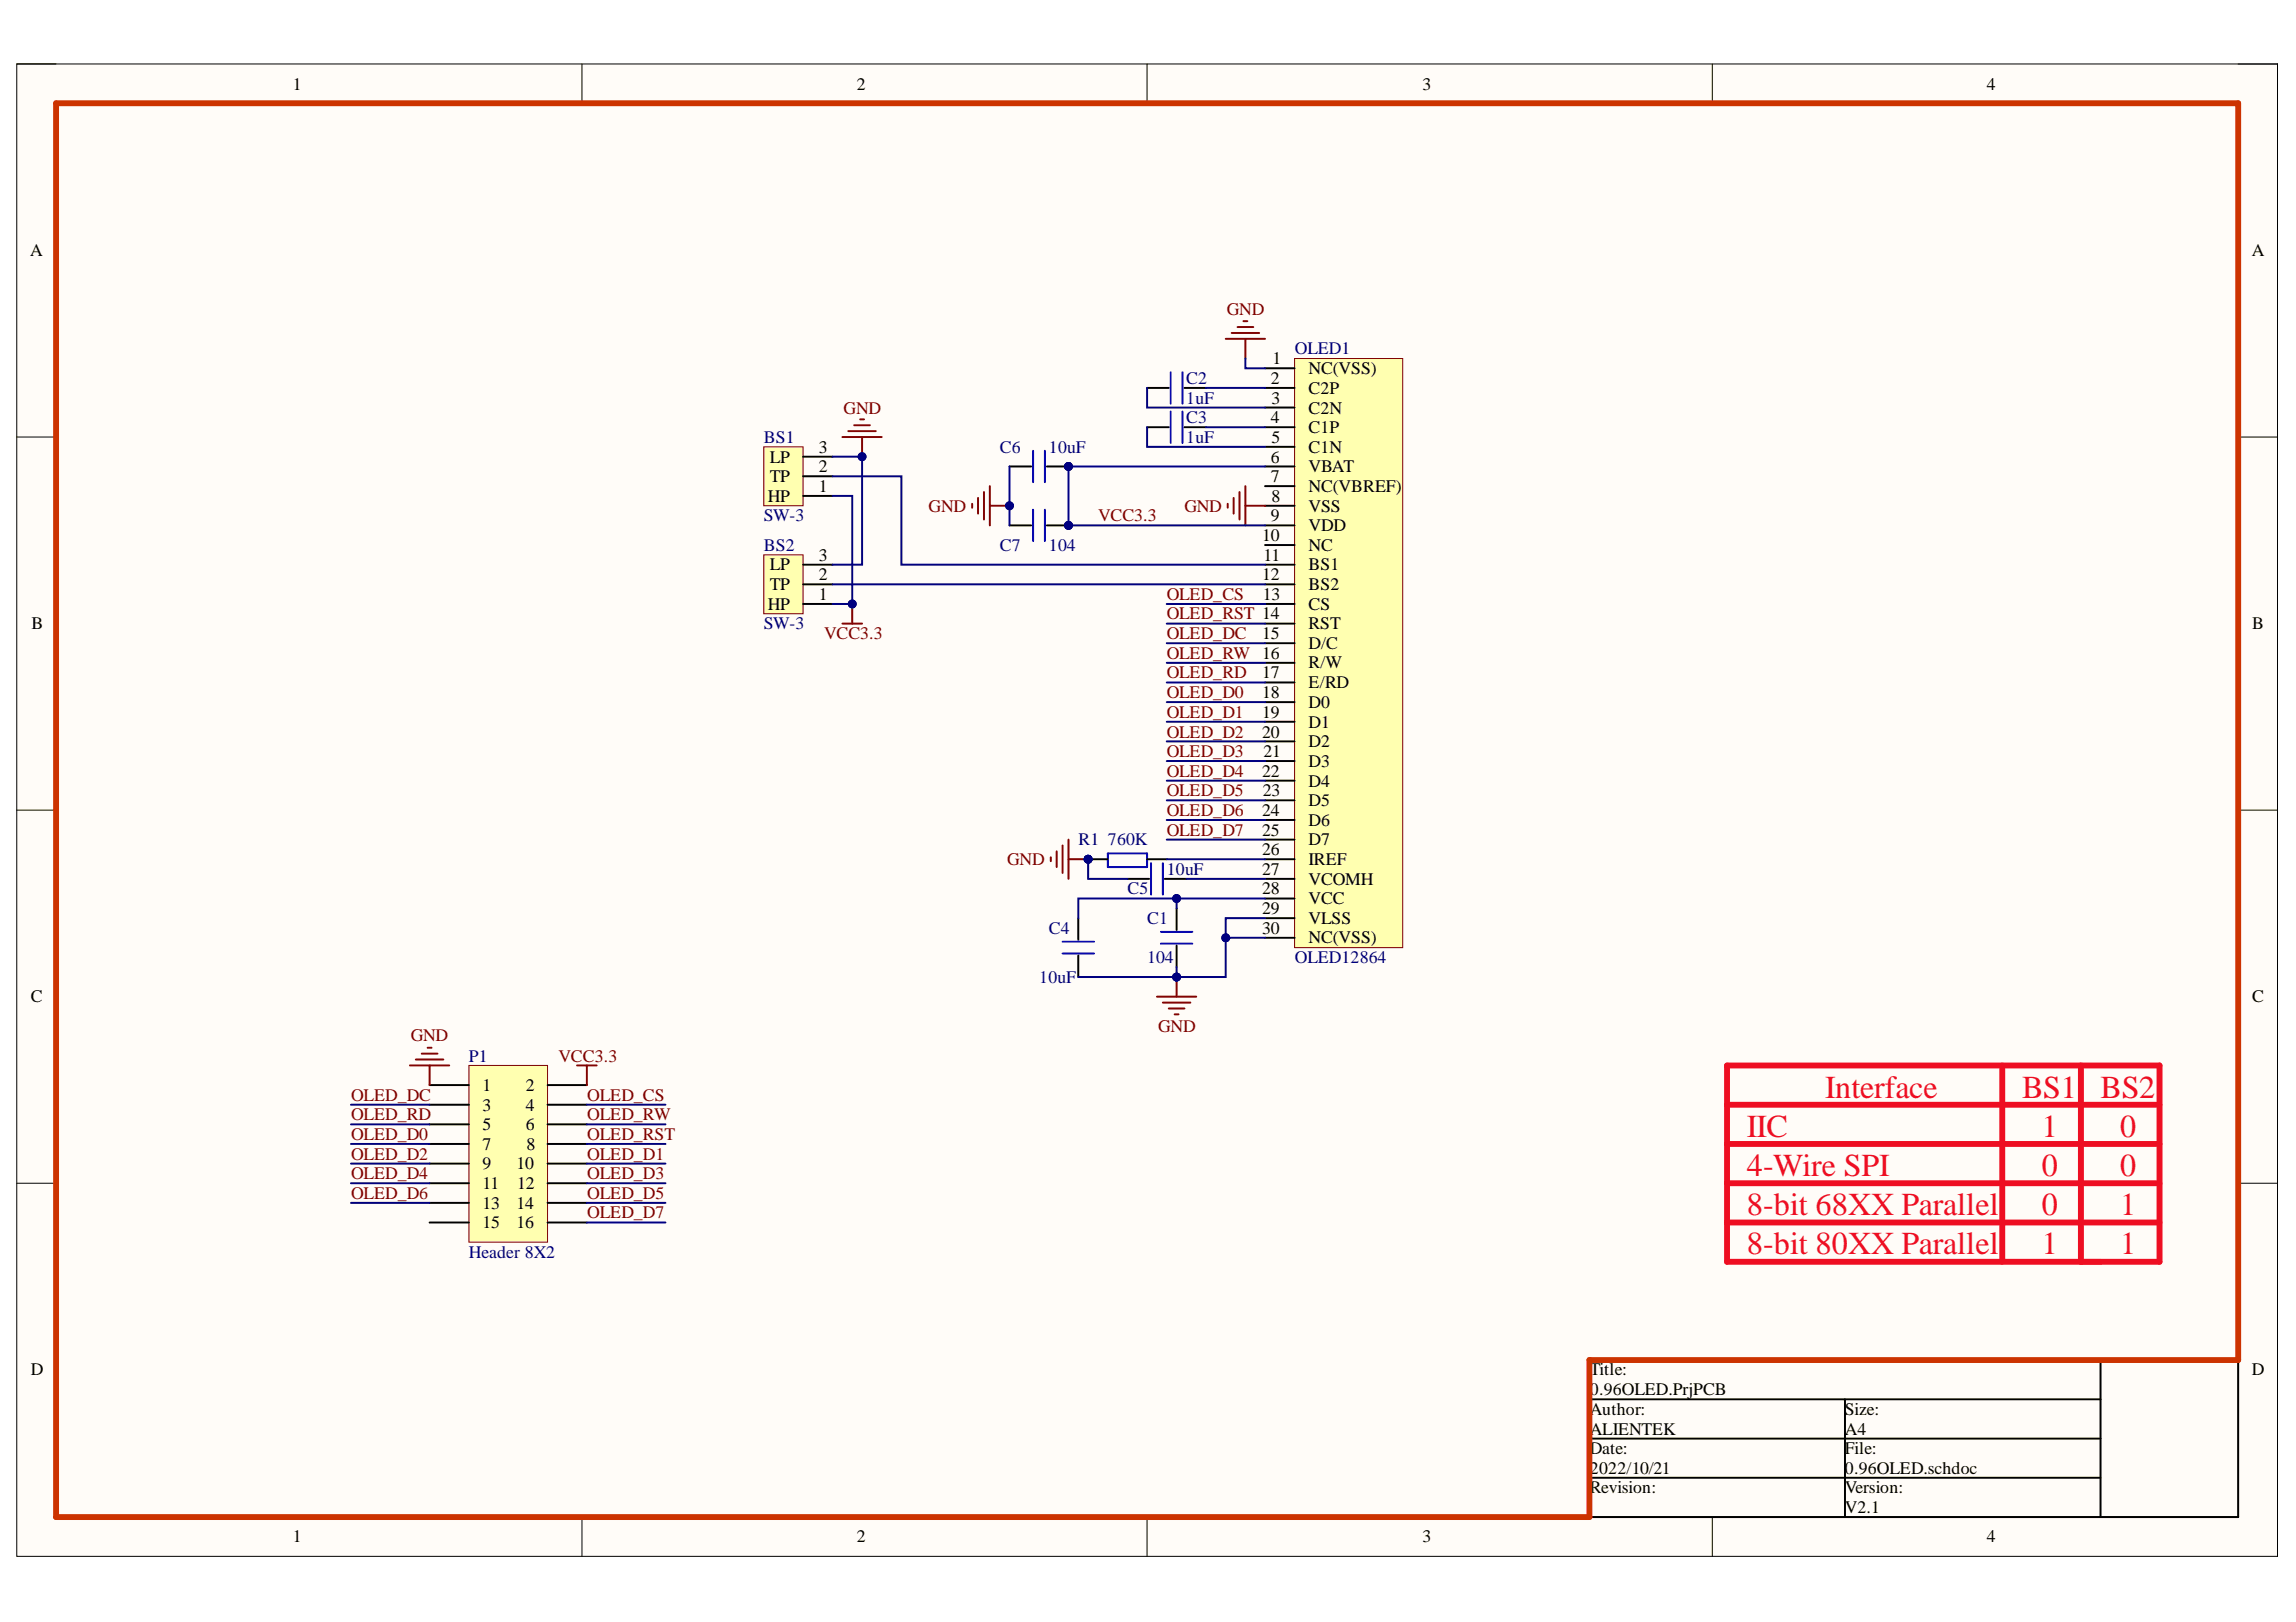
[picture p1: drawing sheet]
<svg xmlns="http://www.w3.org/2000/svg" width="297mm" height="210mm" viewBox="0 0 297 210" stroke-linecap="round" stroke-linejoin="round" font-family="sans-serif">
<defs><g id="words">
<g font-size="4.1" fill="#ee0e22">
<text x="236.1" y="142">Interface</text>
<text x="261.6" y="142">BS1</text>
<text x="271.8" y="142">BS2</text>
<text x="226" y="147.1">IIC</text>
<text x="264.1" y="147.1">1</text>
<text x="274.3" y="147.1">0</text>
<text x="226" y="152.2">4-Wire SPI</text>
<text x="264.1" y="152.2">0</text>
<text x="274.3" y="152.2">0</text>
<text x="226" y="157.3">8-bit 68XX Parallel</text>
<text x="264.1" y="157.3">0</text>
<text x="274.3" y="157.3">1</text>
<text x="226" y="162.3">8-bit 80XX Parallel</text>
<text x="264.1" y="162.3">1</text>
<text x="274.3" y="162.3">1</text>
</g>
<g font-size="2.3">
<text x="37.9" y="11.6">1</text>
<text x="110.8" y="11.6">2</text>
<text x="184" y="11.6">3</text>
<text x="257" y="11.6">4</text>
<text x="3.9" y="33.1">A</text>
<text x="291.3" y="33.1">A</text>
<text x="164.6" y="47.1">1</text>
<text x="164.4" y="49.7">2</text>
<text x="164.5" y="52.3">3</text>
<text x="169.3" y="48.4">NC(VSS)</text>
<text x="169.3" y="51">C2P</text>
<text x="169.3" y="53.5">C2N</text>
<text x="99.6" y="59.9">LP</text>
<text x="105.9" y="58.6">3</text>
<text x="164.4" y="54.8">4</text>
<text x="164.4" y="59.9">6</text>
<text x="164.5" y="57.3">5</text>
<text x="169.3" y="56.1">C1P</text>
<text x="169.3" y="58.6">C1N</text>
<text x="99.3" y="64.9">HP</text>
<text x="99.6" y="62.4">TP</text>
<text x="105.9" y="63.7">1</text>
<text x="105.9" y="61.1">2</text>
<text x="164.4" y="62.4">7</text>
<text x="164.5" y="64.9">8</text>
<text x="169.3" y="61.1">VBAT</text>
<text x="169.3" y="63.7">NC(VBREF)</text>
<text x="163.3" y="70">10</text>
<text x="164.4" y="67.5">9</text>
<text x="169.3" y="66.2">VSS</text>
<text x="169.3" y="68.7">VDD</text>
<text x="169.3" y="71.3">NC</text>
<text x="99.6" y="76.3">TP</text>
<text x="99.6" y="73.8">LP</text>
<text x="105.9" y="77.6">1</text>
<text x="105.9" y="75.1">2</text>
<text x="105.9" y="72.5">3</text>
<text x="163.3" y="75.1">12</text>
<text x="163.4" y="77.6">13</text>
<text x="163.5" y="72.5">11</text>
<text x="169.3" y="73.8">BS1</text>
<text x="169.3" y="76.3">BS2</text>
<text x="4.1" y="81.4">B</text>
<text x="99.3" y="78.9">HP</text>
<text x="163.3" y="82.7">15</text>
<text x="169.3" y="78.9">CS</text>
<text x="169.3" y="81.4">RST</text>
<text x="169.3" y="84">D/C</text>
<text x="291.4" y="81.4">B</text>
<text x="163.3" y="87.8">17</text>
<text x="169.3" y="86.5">R/W</text>
<text x="169.3" y="89">E/RD</text>
<text x="163.3" y="90.3">18</text>
<text x="163.3" y="92.9">19</text>
<text x="163.3" y="95.5">20</text>
<text x="169.3" y="91.6">D0</text>
<text x="169.3" y="94.2">D1</text>
<text x="163.3" y="100.5">22</text>
<text x="163.5" y="98">21</text>
<text x="169.3" y="96.7">D2</text>
<text x="169.3" y="99.3">D3</text>
<text x="169.3" y="101.8">D4</text>
<text x="163.3" y="105.6">24</text>
<text x="163.4" y="103.1">23</text>
<text x="169.3" y="104.3">D5</text>
<text x="169.3" y="106.9">D6</text>
<text x="163.3" y="108.1">25</text>
<text x="163.3" y="110.7">26</text>
<text x="163.3" y="113.2">27</text>
<text x="169.3" y="109.4">D7</text>
<text x="169.3" y="111.9">IREF</text>
<text x="163.3" y="115.7">28</text>
<text x="163.3" y="118.3">29</text>
<text x="169.3" y="114.5">VCOMH</text>
<text x="169.3" y="117">VCC</text>
<text x="169.3" y="119.5">VLSS</text>
<text x="163.3" y="120.8">30</text>
<text x="169.3" y="122.1">NC(VSS)</text>
<text x="4" y="129.7">C</text>
<text x="291.4" y="129.7">C</text>
<text x="62.4" y="141.2">1</text>
<text x="62.4" y="143.7">3</text>
<text x="68" y="141.2">2</text>
<text x="68" y="143.7">4</text>
<text x="62.4" y="146.3">5</text>
<text x="62.4" y="148.8">7</text>
<text x="68" y="146.3">6</text>
<text x="68.1" y="148.8">8</text>
<text x="62.4" y="151.3">9</text>
<text x="62.4" y="153.9">11</text>
<text x="66.8" y="151.3">10</text>
<text x="66.9" y="153.9">12</text>
<text x="62.4" y="156.4">13</text>
<text x="62.4" y="158.9">15</text>
<text x="66.8" y="156.4">14</text>
<text x="66.8" y="158.9">16</text>
<text x="4" y="178">D</text>
<text x="205.7" y="178">Title:</text>
<text x="291.3" y="178">D</text>
<text x="205.7" y="183.1">Author:</text>
<text x="205.7" y="180.6">0.96OLED.PrjPCB</text>
<text x="205.7" y="185.7">ALIENTEK</text>
<text x="238.7" y="183.1">Size:</text>
<text x="238.7" y="185.7">A4</text>
<text x="205.7" y="188.2">Date:</text>
<text x="205.7" y="190.7">2022/10/21</text>
<text x="238.7" y="188.2">File:</text>
<text x="238.7" y="190.7">0.96OLED.schdoc</text>
<text x="205.7" y="193.3">Revision:</text>
<text x="238.7" y="193.3">Version:</text>
<text x="238.7" y="195.8">V2.1</text>
<text x="37.9" y="199.6">1</text>
<text x="110.8" y="199.6">2</text>
<text x="184" y="199.6">3</text>
<text x="257" y="199.6">4</text>
</g>
<g font-size="2.3" fill="#800000">
<text x="158.7" y="40.8">GND</text>
<text x="109.1" y="53.5">GND</text>
<text x="120.1" y="66.2">GND</text>
<text x="142.1" y="67.5">VCC3.3</text>
<text x="153.2" y="66.2">GND</text>
<text x="150.9" y="77.6">OLED_CS</text>
<text x="106.6" y="82.7">VCC3.3</text>
<text x="150.9" y="82.7">OLED_DC</text>
<text x="150.9" y="80.2">OLED_RST 14</text>
<text x="150.9" y="87.8">OLED_RD</text>
<text x="150.9" y="85.2">OLED_RW 16</text>
<text x="150.9" y="90.3">OLED_D0</text>
<text x="150.9" y="92.9">OLED_D1</text>
<text x="150.9" y="95.5">OLED_D2</text>
<text x="150.9" y="98">OLED_D3</text>
<text x="150.9" y="100.5">OLED_D4</text>
<text x="150.9" y="103.1">OLED_D5</text>
<text x="150.9" y="105.6">OLED_D6</text>
<text x="130.3" y="111.9">GND</text>
<text x="150.9" y="108.1">OLED_D7</text>
<text x="53.1" y="134.8">GND</text>
<text x="72.3" y="137.4">VCC3.3</text>
<text x="149.8" y="133.5">GND</text>
<text x="45.4" y="142.5">OLED_DC</text>
<text x="76" y="142.5">OLED_CS</text>
<text x="45.4" y="145">OLED_RD</text>
<text x="45.4" y="147.5">OLED_D0</text>
<text x="76" y="147.5">OLED_RST</text>
<text x="76" y="145">OLED_RW</text>
<text x="45.4" y="150.1">OLED_D2</text>
<text x="45.4" y="152.6">OLED_D4</text>
<text x="45.4" y="155.1">OLED_D6</text>
<text x="76" y="150.1">OLED_D1</text>
<text x="76" y="152.6">OLED_D3</text>
<text x="76" y="155.1">OLED_D5</text>
<text x="76" y="157.7">OLED_D7</text>
</g>
<g font-size="2.3" fill="#000080">
<text x="167.5" y="45.8">OLED1</text>
<text x="153.5" y="49.7">C2</text>
<text x="153.5" y="52.3">1uF</text>
<text x="98.8" y="57.3">BS1</text>
<text x="129.4" y="58.6">C6</text>
<text x="135.7" y="58.6">10uF</text>
<text x="153.5" y="54.8">C3</text>
<text x="153.5" y="57.3">1uF</text>
<text x="98.8" y="67.5">SW-3</text>
<text x="98.8" y="71.3">BS2</text>
<text x="129.4" y="71.3">C7</text>
<text x="135.7" y="71.3">104</text>
<text x="98.8" y="81.4">SW-3</text>
<text x="139.5" y="109.4">R1</text>
<text x="143.3" y="109.4">760K</text>
<text x="150.9" y="113.2">10uF</text>
<text x="145.9" y="115.7">C5</text>
<text x="148.4" y="119.5">C1</text>
<text x="135.7" y="120.8">C4</text>
<text x="148.4" y="124.6">104</text>
<text x="167.5" y="124.6">OLED12864</text>
<text x="134.4" y="127.2">10uF</text>
<text x="60.7" y="137.4">P1</text>
<text x="60.7" y="162.7">Header 8X2</text>
</g>
</g></defs>
<path d="M2.2 8.3h292.4v193.1h-292.4z" fill-rule="evenodd" fill="#fffcf8"/>
<path d="M2.2 8.3h292.4v193.1h-292.4z" fill="none" stroke="#000" stroke-width=".13"/>
<path d="M7.3 13.4h282.3v182.9h-282.3z" fill-rule="evenodd" fill="#fffcf8"/>
<g fill="none" stroke="#000" stroke-width=".13">
<path d="M2.2 8.3h5.1M7.3 13.4h282.3v182.9h-282.3zM75.3 8.3v5.1M148.4 8.3v5.1M221.5 8.3v5.1M289.6 8.3h5v5.1M2.2 56.6h5.1M289.6 56.6h5M2.2 104.8h5.1M289.6 104.8h5M2.2 153.1h5.1M289.6 153.1h5"/>
<path d="M75.3 196.3v5.1M148.4 196.3v5.1M221.5 196.3v5.1M294.6 196.3v5.1"/>
</g>
<path d="M205.6 176h84v20.3h-84zM271.7 176v20.3M205.6 181.1h66.1M205.6 186.2h66.1M205.6 191.2h66.1M238.7 181.1v15.2" fill="none" stroke="#000" stroke-width=".25"/>
<path d="M167.5 46.4h14v76.2h-14z" fill-rule="evenodd" fill="#ffffb0"/>
<path d="M167.5 46.4h14v76.2h-14z" fill="none" stroke="#800000" stroke-width=".13"/>
<g fill="none" stroke="#000" stroke-width=".25">
<path d="M163.7 47.7h3.8M163.7 50.2h3.8M163.7 52.7h3.8M163.7 55.3h3.8M163.7 57.8h3.8M163.7 60.4h3.8M163.7 62.9h3.8M163.7 65.5h3.8M163.7 68h3.8M163.7 70.5h3.8M163.7 73.1h3.8M163.7 75.6h3.8"/>
<path d="M163.7 78.2h3.8M163.7 80.7h3.8M163.7 83.2h3.8M163.7 85.8h3.8M163.7 88.3h3.8M163.7 90.9h3.8M163.7 93.4h3.8M163.7 95.9h3.8M163.7 98.5h3.8M163.7 101h3.8M163.7 103.6h3.8M163.7 106.1h3.8"/>
<path d="M163.7 108.7h3.8M163.7 111.2h3.8M163.7 113.7h3.8M163.7 116.3h3.8M163.7 118.8h3.8M163.7 121.4h3.8"/>
</g>
<path d="M60.7 137.9h10.1v22.8h-10.1z" fill-rule="evenodd" fill="#ffffb0"/>
<path d="M60.7 137.9h10.1v22.8h-10.1z" fill="none" stroke="#800000" stroke-width=".13"/>
<g fill="none" stroke="#000" stroke-width=".25">
<path d="M148.4 50.2h2.8M148.4 55.3h2.8M153.2 50.2h2.8M153.2 55.3h2.8M55.6 140.4h5.1M55.6 143h5.1M55.6 145.5h5.1M55.6 148h5.1M55.6 150.6h5.1M55.6 153.1h5.1M55.6 155.7h5.1M55.6 158.2h5.1"/>
<path d="M70.8 140.4h5.1M70.8 143h5.1M70.8 145.5h5.1M70.8 148h5.1M70.8 150.6h5.1M70.8 153.1h5.1M70.8 155.7h5.1M70.8 158.2h5.1"/>
</g>
<path d="M151.5 48.2v4M151.5 53.3v4M153 48.2v4M153 53.3v4" fill="none" stroke="#00f" stroke-width=".25"/>
<path d="M158.6 43.8h5.1M159.3 43.1h3.6M160.1 42.3h2M160.9 41.6h.5M161.1 43.8v2.6M125.8 65.2v.5M126.5 64.4v2.1M127.3 63.7v3.5M128.1 62.9v5.1M128.1 65.5h2.5" fill="none" stroke="#800000" stroke-width=".25"/>
<circle cx="130.6" cy="65.5" r=".51" fill="#000080"/>
<circle cx="130.6" cy="65.5" r=".51" fill="none" stroke="#000080" stroke-width=".13"/>
<path d="M137.5 123.4h4M137.5 121.9h4M150.2 122.1h4.1M150.2 120.6h4.1" fill="none" stroke="#00f" stroke-width=".25"/>
<path d="M139.5 118.8v2.8M152.2 117.5v2.8M139.5 123.6v2.8M152.2 122.4v2.8" fill="none" stroke="#000" stroke-width=".25"/>
<path d="M149.7 129h5.1M150.4 129.7h3.6M151.2 130.5h2M152 131.3h.5M152.2 126.4v2.6" fill="none" stroke="#800000" stroke-width=".25"/>
<circle cx="152.2" cy="126.4" r=".51" fill="#000080"/>
<circle cx="152.2" cy="126.4" r=".51" fill="none" stroke="#000080" stroke-width=".13"/>
<path d="M148.9 111.7v4.1M150.4 111.7v4.1" fill="none" stroke="#00f" stroke-width=".25"/>
<path d="M145.9 113.7h2.8M150.7 113.7h2.8" fill="none" stroke="#000" stroke-width=".25"/>
<path d="M135.9 110.9v.5M136.7 110.2v2M137.5 109.4v3.6M138.2 108.7v5M138.2 111.2h2.6" fill="none" stroke="#800000" stroke-width=".25"/>
<circle cx="140.8" cy="111.2" r=".51" fill="#000080"/>
<circle cx="140.8" cy="111.2" r=".51" fill="none" stroke="#000080" stroke-width=".13"/>
<circle cx="140.8" cy="111.2" r=".51" fill="#000080"/>
<circle cx="140.8" cy="111.2" r=".51" fill="none" stroke="#000080" stroke-width=".13"/>
<path d="M143.3 110.4h5.1v1.8h-5.1z" fill="none" stroke="#00f" stroke-width=".25"/>
<path d="M140.8 111.2h2.5" fill="none" stroke="#000" stroke-width=".25"/>
<circle cx="140.8" cy="111.2" r=".51" fill="#000080"/>
<circle cx="140.8" cy="111.2" r=".51" fill="none" stroke="#000080" stroke-width=".13"/>
<path d="M148.4 111.2h2.5" fill="none" stroke="#000" stroke-width=".25"/>
<path d="M158.8 65.2v.5M159.6 64.4v2.1M160.4 63.7v3.5M161.1 62.9v5.1M161.1 65.5h2.6" fill="none" stroke="#800000" stroke-width=".25"/>
<circle cx="138.2" cy="60.4" r=".51" fill="#000080"/>
<circle cx="138.2" cy="60.4" r=".51" fill="none" stroke="#000080" stroke-width=".13"/>
<path d="M133.7 58.3v4.1M135.2 58.3v4.1" fill="none" stroke="#00f" stroke-width=".25"/>
<path d="M130.6 60.4h2.8M135.4 60.4h2.8" fill="none" stroke="#000" stroke-width=".25"/>
<circle cx="138.2" cy="60.4" r=".51" fill="#000080"/>
<circle cx="138.2" cy="60.4" r=".51" fill="none" stroke="#000080" stroke-width=".13"/>
<circle cx="138.2" cy="68" r=".51" fill="#000080"/>
<circle cx="138.2" cy="68" r=".51" fill="none" stroke="#000080" stroke-width=".13"/>
<path d="M133.7 66v4M135.2 66v4" fill="none" stroke="#00f" stroke-width=".25"/>
<path d="M130.6 68h2.8M135.4 68h2.8" fill="none" stroke="#000" stroke-width=".25"/>
<circle cx="138.2" cy="68" r=".51" fill="#000080"/>
<circle cx="138.2" cy="68" r=".51" fill="none" stroke="#000080" stroke-width=".13"/>
<path d="M110.3 78.2v2.5M109 80.7h2.5" fill="none" stroke="#800000" stroke-width=".25"/>
<circle cx="110.3" cy="78.2" r=".51" fill="#000080"/>
<circle cx="110.3" cy="78.2" r=".51" fill="none" stroke="#000080" stroke-width=".13"/>
<path d="M53 137.9h5.1M53.8 137.1h3.6M54.6 136.4h2M55.3 135.6h.5M55.6 137.9v2.5M74.7 137.9h2.5M75.9 137.9v2.5" fill="none" stroke="#800000" stroke-width=".25"/>
<path d="M98.8 57.8h5.1v7.7h-5.1z" fill-rule="evenodd" fill="#ffffb0"/>
<path d="M98.8 57.8h5.1v7.7h-5.1z" fill="none" stroke="#800000" stroke-width=".13"/>
<path d="M103.9 59.1h3.8M103.9 64.2h3.8M103.9 61.6h3.8" fill="none" stroke="#000" stroke-width=".25"/>
<path d="M98.8 71.8h5.1v7.6h-5.1z" fill-rule="evenodd" fill="#ffffb0"/>
<path d="M98.8 71.8h5.1v7.6h-5.1z" fill="none" stroke="#800000" stroke-width=".13"/>
<path d="M103.9 78.2h3.8M103.9 75.6h3.8M103.9 73.1h3.8" fill="none" stroke="#000" stroke-width=".25"/>
<path d="M109 56.6h5.1M109.7 55.8h3.6M110.5 55h2M111.3 54.3h.5M111.5 56.6v2.5" fill="none" stroke="#800000" stroke-width=".25"/>
<circle cx="111.5" cy="59.1" r=".51" fill="#000080"/>
<circle cx="111.5" cy="59.1" r=".51" fill="none" stroke="#000080" stroke-width=".13"/>
<path d="M223.4 137.9h56v25.4h-56zM259 137.9v25.4M269.2 137.9v25.4M223.4 143h56M223.4 148h56M223.4 153.1h56M223.4 158.2h56" fill="none" stroke="#ee0e22" stroke-width=".76"/>
<path d="M7.3 13.4h282.3v162.6h-84v20.3h-198.3z" fill="none" stroke="#c30" stroke-width=".76"/>
<path d="M152.2 116.3v1.2" fill="none" stroke="#000080" stroke-width=".25"/>
<circle cx="152.2" cy="116.3" r=".51" fill="#000080"/>
<circle cx="152.2" cy="116.3" r=".51" fill="none" stroke="#000080" stroke-width=".13"/>
<g fill="none" stroke="#000080" stroke-width=".25">
<path d="M107.7 64.2h2.6v14h-2.6M45.4 155.7h10.2M45.4 153.1h10.2M45.4 150.6h10.2M45.4 148h10.2M45.4 145.5h10.2M45.4 143h10.2M75.9 155.7h10.2M75.9 153.1h10.2M75.9 150.6h10.2M75.9 148h10.2M75.9 145.5h10.2"/>
<path d="M75.9 143h10.2M75.9 158.2h10.2"/>
</g>
<circle cx="110.3" cy="78.2" r=".51" fill="#000080"/>
<circle cx="110.3" cy="78.2" r=".51" fill="none" stroke="#000080" stroke-width=".13"/>
<path d="M107.7 59.1h3.8v14h-3.8M107.7 75.6h56" fill="none" stroke="#000080" stroke-width=".25"/>
<circle cx="111.5" cy="59.1" r=".51" fill="#000080"/>
<circle cx="111.5" cy="59.1" r=".51" fill="none" stroke="#000080" stroke-width=".13"/>
<path d="M107.7 61.6h8.9v11.5h47.1M163.7 60.4h-25.5v7.6h25.5" fill="none" stroke="#000080" stroke-width=".25"/>
<circle cx="138.2" cy="60.4" r=".51" fill="#000080"/>
<circle cx="138.2" cy="60.4" r=".51" fill="none" stroke="#000080" stroke-width=".13"/>
<circle cx="138.2" cy="68" r=".51" fill="#000080"/>
<circle cx="138.2" cy="68" r=".51" fill="none" stroke="#000080" stroke-width=".13"/>
<path d="M163.7 118.8h-5.1v7.6h-19.1" fill="none" stroke="#000080" stroke-width=".25"/>
<circle cx="152.2" cy="126.4" r=".51" fill="#000080"/>
<circle cx="152.2" cy="126.4" r=".51" fill="none" stroke="#000080" stroke-width=".13"/>
<circle cx="158.6" cy="121.4" r=".51" fill="#000080"/>
<circle cx="158.6" cy="121.4" r=".51" fill="none" stroke="#000080" stroke-width=".13"/>
<path d="M163.7 116.3h-24.2v2.5" fill="none" stroke="#000080" stroke-width=".25"/>
<circle cx="152.2" cy="116.3" r=".51" fill="#000080"/>
<circle cx="152.2" cy="116.3" r=".51" fill="none" stroke="#000080" stroke-width=".13"/>
<path d="M140.8 111.2v2.5h5.1" fill="none" stroke="#000080" stroke-width=".25"/>
<circle cx="140.8" cy="111.2" r=".51" fill="#000080"/>
<circle cx="140.8" cy="111.2" r=".51" fill="none" stroke="#000080" stroke-width=".13"/>
<g fill="none" stroke="#000080" stroke-width=".25">
<path d="M148.4 55.3v2.5h15.3M148.4 50.2v2.5h15.3M156 55.3h7.7M156 50.2h7.7M150.9 78.2h12.8M150.9 98.5h12.8M150.9 95.9h12.8M150.9 93.4h12.8M150.9 90.9h12.8M150.9 88.3h12.8M150.9 85.8h12.8M150.9 83.2h12.8"/>
<path d="M150.9 80.7h12.8M150.9 111.2h12.8M150.9 108.7h12.8M150.9 106.1h12.8M150.9 103.6h12.8M150.9 101h12.8M153.5 113.7h10.2M158.6 121.4h5.1"/>
</g>
<circle cx="158.6" cy="121.4" r=".51" fill="#000080"/>
<circle cx="158.6" cy="121.4" r=".51" fill="none" stroke="#000080" stroke-width=".13"/>
<path d="M161.1 46.4v1.3h2.6M130.6 60.4v7.6" fill="none" stroke="#000080" stroke-width=".25"/>
<circle cx="130.6" cy="65.5" r=".51" fill="#000080"/>
<circle cx="130.6" cy="65.5" r=".51" fill="none" stroke="#000080" stroke-width=".13"/>
<path d="M152.2 125.2v1.2" fill="none" stroke="#000080" stroke-width=".25"/>
<circle cx="152.2" cy="126.4" r=".51" fill="#000080"/>
<circle cx="152.2" cy="126.4" r=".51" fill="none" stroke="#000080" stroke-width=".13"/>
<use href="#words"/>
</svg>
